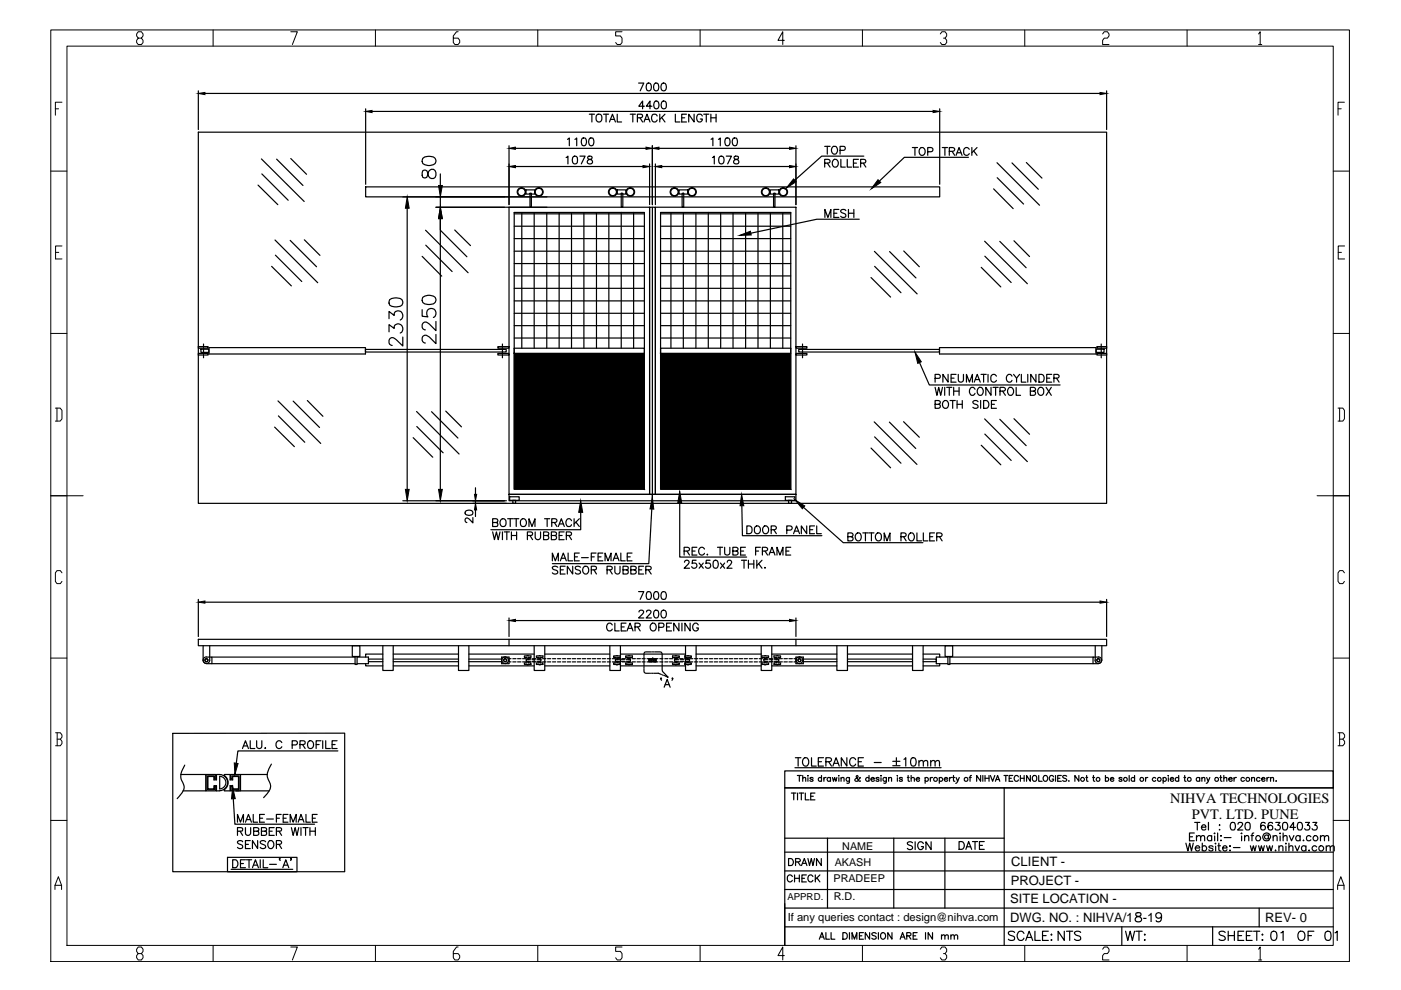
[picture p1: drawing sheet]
<svg xmlns="http://www.w3.org/2000/svg" width="297mm" height="210mm" viewBox="0 0 297 210" stroke-linecap="round" stroke-linejoin="round" font-family="sans-serif">
<defs><g id="words">
<g font-size="3">
<text x="248.1" y="170.3">NIHVA TECHNOLOGIES</text>
<text x="252.7" y="173.7">PVT. LTD. PUNE</text>
</g>
<g font-size="2.8">
<text x="214.4" y="183.6">CLIENT -</text>
<text x="214.2" y="191.5">SITE LOCATION -</text>
<text x="214.3" y="187.6">PROJECT -</text>
<text x="214.2" y="195.5">DWG. NO. : NIHVA/1</text>
<text x="242.3" y="195.5">-1</text>
<text x="268.2" y="195.5">REV- 0</text>
</g>
<text font-size="2.4" x="167" y="195.2">If any queries contact : design@nihva.com</text>
<g font-size="2.3">
<text x="177" y="183.5">AKASH</text>
<text x="178.6" y="180.1">NAME</text>
<text x="176.7" y="187.1">PRADEEP</text>
<text x="176.8" y="190.9">R.D.</text>
</g>
<text font-size="2" x="166.9" y="190.9">APPRD.</text>
</g></defs>
<!-- layer: 0 -->
<g fill="none" stroke="#000" stroke-width=".25">
<path d="M42.1 19.3v8.2M43.4 19.8h189.8M135.4 17.6h1.1l-.8 1.7M137.2 17.7a.53 .53 0 0 1 .8 .2 .76 .76 0 0 1 .1 1 .76 .76 0 0 1-.9 .3l-.2-.6zM138.8 17.7a.5 .5 0 0 1 .8 .2l.1 .4a.7 .7 0 0 1-.7 1 1.02 1.02 0 0 1-.2-1.6zM140.4 17.7a.54 .54 0 0 1 .8 .2 .76 .76 0 0 1 .1 1 .76 .76 0 0 1-.9 .3 1.17 1.17 0 0 1 0-1.5zM234.6 19.3v8.2M42.1 28h192.5v78.7h-192.5zM54.7 39.2l4.2 4.2M55.4 33.7l9.1 9M55.5 36.9l5.6 5.6M58.6 33.7l5.6 5.6"/>
<path d="M61.7 33.6l3.3 3.4M77.5 39.6h121.7v2.1h-121.7zM77.5 23.1v16M78.9 23.6h118.9M89.6 36.2a1.1 1.1 0 0 0 .3 1.5l.6-.1 .1-.3a1.24 1.24 0 0 1 1.3-1.4 1.02 1.02 0 0 1 .6 1.1 1.02 1.02 0 0 1-1 .8 1.41 1.41 0 0 1-.9-1.4 .61 .61 0 0 0-1-.2zM89.6 33.6a2.2 2.2 0 0 1 2.7 0 .88 .88 0 0 1-.4 1.3 2.3 2.3 0 0 1-2.3-.2l-.1-.5zM93.4 36.9v2.4M107.9 30.9v12.5M109.3 35.3h27M109.3 31.5h27.7M120 33.4l.4-.3v1.7M120.3 29.5l.4-.2v1.6"/>
<path d="M121.6 33.2a.56 .56 0 0 1 .8 .2v1.1a.54 .54 0 0 1-.5 .3 .54 .54 0 0 1-.5-.3 1.31 1.31 0 0 1 .2-1.3zM121.9 29.5l.4-.2v1.6M123 33.1h1.1l-.9 1.7M123.5 29.3a.61 .61 0 0 1 .8 .2 .79 .79 0 0 1 0 1 .79 .79 0 0 1-.8 .3l-.3-.6zM124.7 33.2l-.1 .3 .2 .2a.68 .68 0 0 1 .8 .8l-.4 .3-.6-.2a.48 .48 0 0 1 0-.5 .48 .48 0 0 1 .4-.3l.4-.1 .1-.3-.3-.3zM124.9 24.2h1.1M125.1 29.3a.58 .58 0 0 1 .7 .2l.1 .4a.75 .75 0 0 1-.6 1 1.08 1.08 0 0 1-.2-1.6zM125.5 24.2v1.7M126.5 24.4l.3-.2a.58 .58 0 0 1 .8 .6v.4a.62 .62 0 0 1-.6 .7 .62 .62 0 0 1-.6-.7zM127.9 24.2h1.1M128.5 24.2v1.7M129.2 25.9l.7-1.7 .6 1.7"/>
<path d="M129.4 25.3h.8M130.9 24.2v1.7h.9M133.6 24.2h1.1M134.2 24.2v1.7M135.1 25l1-.1 .1-.2v-.4l-1.1-.1v1.7M135.7 25l.5 .9M136.5 25.9l.7-1.7 .6 1.7M136.6 22.5h-1.2l.8-1.1v1.7M136.8 25.3h.8M137.7 34.8v8.6M138.2 22.5h-1.2l.8-1.1v1.7M138.3 30.9v12.5"/>
<path d="M138.9 21.5l.2-.1a.85 .85 0 0 1 .6 .8 .85 .85 0 0 1-.6 .9 1.02 1.02 0 0 1-.2-1.6zM139 34.8v8.6M139.3 24.6a.61 .61 0 0 0-.6-.4 .61 .61 0 0 0-.6 .6v.4a.61 .61 0 0 0 .5 .7 .61 .61 0 0 0 .7-.5M139.7 31.5h27.7M139.9 24.2v1.7M140.3 24.9l.7 1M140.3 35.3h27.1M140.4 21.5a.54 .54 0 0 1 .8 .3v1a.54 .54 0 0 1-.4 .3 .54 .54 0 0 1-.5-.3 1.31 1.31 0 0 1 .1-1.3zM141 24.2l-1.1 1.1M143.2 24.2v1.7h1M144.5 25h.7M145.6 24.2h-1.1v1.7h1.1"/>
<path d="M147.2 24.2v1.7l-1.2-1.7v1.7M148.9 24.6a.61 .61 0 0 0-.7-.4 .61 .61 0 0 0-.5 .6v.4a.6 .6 0 0 0 .6 .7 .6 .6 0 0 0 .6-.7h-.4M149.2 24.2h1.1M149.7 24.2v1.7M150.7 25h1.1M150.7 24.2v1.7M150.8 29.5l.3-.2v1.6M151.1 33.4l.3-.3v1.7M151.8 24.2v1.7M152.3 29.5l.4-.2v1.6M152.6 33.2a.56 .56 0 0 1 .8 .2 .83 .83 0 0 1-.5 1.4l-.3-.1a1.19 1.19 0 0 1 0-1.5zM153.9 29.3a.61 .61 0 0 1 .8 .2 .79 .79 0 0 1 .1 1 .79 .79 0 0 1-.9 .3l-.2-.6z"/>
<path d="M154 33.1h1.1l-.8 1.7M155.5 29.3a.58 .58 0 0 1 .8 .2l.1 .4a.75 .75 0 0 1-.7 1 1.08 1.08 0 0 1-.2-1.6zM155.7 33.2a.33 .33 0 0 0 .2 .5l.3 .1a.47 .47 0 0 1 .5 .5 .47 .47 0 0 1-.4 .5l-.7-.2a.48 .48 0 0 1 0-.5 .48 .48 0 0 1 .4-.3l.5-.1 .1-.3a.57 .57 0 0 0-.9-.2zM168.8 30.9v12.5M174.9 34.6l.9-.1 .2-.3-.1-.2-.3-.2h-.7v1.6M174.9 31h1.1M175.4 31v1.7M175.4 34.6l.6 .8M176.6 31.1a.8 .8 0 0 1 1 .3 .8 .8 0 0 1-.2 1 .68 .68 0 0 1-.9 .1 .68 .68 0 0 1-.2-.8zM176.8 33.9a.82 .82 0 0 1 1 .5 .82 .82 0 0 1-.5 1 .86 .86 0 0 1-.9-.6 .86 .86 0 0 1 .4-.9zM178.1 31.9l1-.1 .1-.2-.1-.5-1-.1v1.7M178.3 33.8v1.6h.9"/>
<path d="M179.6 33.8v1.6h1M180.9 34.6h.7M182 33.8h-1.1v1.6h1.1M182.5 34.6l.9-.1 .2-.3-.2-.3-.9-.1v1.6M183 34.6l.6 .8M183.1 33.1h-8.9l-5.7 5.1M193.4 31.3h1.1M194 31.3v1.6M195.2 31.4a.82 .82 0 0 1 1 .5 .82 .82 0 0 1-.5 1 .86 .86 0 0 1-.8-.6 .86 .86 0 0 1 .3-.9zM196.7 32.2h.7a.45 .45 0 0 0 .4-.5 .45 .45 0 0 0-.4-.4h-.7v1.6M199.2 23.1v16M199.8 31.3h1.1"/>
<path d="M200.3 31.3v1.6M201.3 32.1l.9-.1 .2-.4-.4-.3h-.7v1.6M201.9 32.1l.5 .8M202.7 32.9l.6-1.6 .7 1.6M203 32.4h.7M205.3 33.4h-13.6l-5.2 5M205.5 31.7a.61 .61 0 0 0-.7-.4 .61 .61 0 0 0-.5 .6 .67 .67 0 0 0 .3 .9 .67 .67 0 0 0 .9-.2M206.1 31.3v1.6M206.4 32l.8 .9M207.2 31.3l-1.1 1.1M211.4 34.5l9 9M211.4 37.7l5.6 5.6"/>
<path d="M214.6 34.5l5.5 5.6M217.6 34.5l3.3 3.3M57.6 56.5l4.2 4.1M58.3 50.9l9.1 9M58.4 54.1l5.6 5.6M61.5 51l5.6 5.6M64.5 50.8l3.3 3.3M85.4 41.7h30.6M86.3 44.2v59.6M89.5 54.4l4.2 4.1M90.2 48.8l9 9M90.3 52l5.6 5.6"/>
<path d="M92.4 43.9h23.6M93.4 41.7v2.2M93.4 46.4v57.4M93.4 48.9l5.6 5.5M96.4 48.8l3.4 3.3M107.9 43.9h29.8v60.9h-29.8zM109 45h27.6v58.7h-27.6zM109 45.3h27.6M109 48h27.6M109 50.6h27.6M109 53.3h27.6M109 55.9h27.6"/>
<path d="M109 58.5h27.6M110.6 45v28.8M111.5 40.3h1.9v.8h-1.9zM112.4 41h.3v2.9h-.3zM113.3 45v28.8M115.9 45v28.8M118.5 45v28.8M121.2 45v28.8M123.8 45v28.8M126.5 45v28.8M129.1 45v28.8M130.9 40.3h1.8v.8h-1.8z"/>
<path d="M131.7 41h.4v2.9h-.4zM131.7 45v28.8M134.3 45v28.8M137.7 43.9h1.3v60.9h-1.3zM138.3 43.9v60.9M139 43.9h29.8v60.9h-29.8zM140.1 45h27.6v58.7h-27.6zM140.1 45.3h27.6M140.1 48h27.6M140.1 50.6h27.6M140.1 53.3h27.6M140.1 55.9h27.6"/>
<path d="M140.1 58.5h27.6M142.3 45v28.8M143.9 40.3h1.9v.8h-1.9zM144.6 41h.4v2.9h-.4zM144.9 45v28.8M147.5 45v28.8M150.2 45v28.8M152.8 45v28.8M155.4 45v28.8M158.1 45v28.8M160.7 45v28.8M163.3 40.3h1.9v.8h-1.9z"/>
<path d="M163.3 45v28.8M164 41h.3v2.9h-.3zM166 45v28.8M174.9 46.1v-1.7l.6 1.7 .7-1.7v1.7M176.8 45.2h.6M177.9 44.4h-1.1v1.7h1.1M179.3 44.7a.6 .6 0 0 0-.6-.3 .6 .6 0 0 0-.5 .4l1 .6 .1 .4a.69 .69 0 0 1-1.1 0M179.9 45.2h1.1M179.9 44.4v1.7M181 44.4v1.7M182.2 46.5h-9l-14 2.9M184.7 58.8l4.1 4.2"/>
<path d="M185.4 53.3l9.1 9M185.4 56.5l5.6 5.6M188.6 53.3l5.6 5.6M191.6 53.2l3.3 3.4M208 56.7l4.2 4.1M208.8 51.1l9 9.1M208.8 54.3l5.6 5.6M210.7 40l4.1 4.2M212 51.2l5.6 5.6M215 51.1l3.3 3.3M42.1 73.5h2v.3h-2zM42.1 74.9h2v.4h-2z"/>
<path d="M42.6 74h1.7v.7h-1.7zM43.2 72.9v.7M43.2 73.7v.2M43.2 74v.8M43.2 74.9v.2M43.2 75.2v.7M44.3 73.7h33.2v1.4h-33.2zM77.5 74.1h29.8v.5h-29.8zM82.5 70.4v-1.6l1.1 .8a.95 .95 0 0 1 1.1-1 .95 .95 0 0 1 .7 1.3l-.2 .5-.3 .2M82.5 67.6v-1.6l1.1 .9a.94 .94 0 0 1 1-1 .94 .94 0 0 1 .8 1.2l-.2 .5-.3 .3M82.6 63.5a2.4 2.4 0 0 1 2.6 0 .91 .91 0 0 1-.3 1.4 2.63 2.63 0 0 1-2.3-.2l-.1-.4zM85.4 71.5v1.9l-1.8-1.7a.7 .7 0 0 0-1.1 .4l.1 .9 .6 .2"/>
<path d="M89.5 65.7v1.4l1.2 .1a1.02 1.02 0 0 1 0-1.5 1.02 1.02 0 0 1 1.5 .1 1.02 1.02 0 0 1-.3 1.5M89.6 63a2.2 2.2 0 0 1 2.7 0 .93 .93 0 0 1-.4 1.4 2.46 2.46 0 0 1-2.3-.3l-.1-.4zM92.4 70.9v2l-1.4-1.4a.93 .93 0 0 0-1.4-.2l-.1 .9 .3 .4 .4 .1M92.4 68.2v1.9l-1.8-1.7a.7 .7 0 0 0-1.1 .4l.1 .9 .6 .2M105.6 73.5h2.3v.3h-2.3zM105.6 74.9h2.3v.4h-2.3zM106.5 72.9v.7M106.5 73.7v.2M106.5 74v.8M106.5 74.9v.2M106.5 75.2v.7M109 73.8h27.6v1.1h-27.6z"/>
<path d="M109 61.1h27.6M109 63.8h27.6M109 66.4h27.6M109 69h27.6M109 71.7h27.6M140.1 73.8h27.6v1.1h-27.6zM140.1 61.1h27.6M140.1 63.8h27.6M140.1 66.4h27.6M140.1 69h27.6M140.1 71.7h27.6M168.8 73.5h2.3v.3h-2.3z"/>
<path d="M168.8 74.9h2.3v.4h-2.3zM169.3 74.1h29.9v.5h-29.9zM170.2 72.9v.7M170.2 73.7v.2M170.2 74v.8M170.2 74.9v.2M170.2 75.2v.7M195 76.9l2 4.7h27.8M199.2 73.7h33.2v1.4h-33.2zM201 79.4v1.6l-1.1-1.6v1.6M202.7 79.4h-1.1v1.6h1.1M203.2 79.4v1.2a.56 .56 0 0 0 .5 .4 .56 .56 0 0 0 .6-.4v-1.2"/>
<path d="M208 79.4h1.1M208.5 79.4v1.6M209.5 79.4v1.6M211.3 79.8a.61 .61 0 0 0-.7-.4 .61 .61 0 0 0-.5 .6 .67 .67 0 0 0 .2 .9 .67 .67 0 0 0 1-.3M214.6 79.8a.58 .58 0 0 0-.8-.4 .87 .87 0 0 0-.4 .9 .87 .87 0 0 0 .8 .7l.4-.4M214.9 79.4l.6 .8v.8M216.2 79.4l-.7 .8M216.5 79.4v1.6h1M217.9 79.4v1.6M219.6 79.4v1.6l-1.1-1.6v1.6M220.3 79.4h.5a.88 .88 0 0 1 .6 .8 .88 .88 0 0 1-.6 .8h-.5zM223 79.4h-1.1v1.6h1.1"/>
<path d="M232.4 74h1.7v.7h-1.7zM232.6 73.5h2v.3h-2zM232.6 74.9h2v.4h-2zM233.5 72.9v.7M233.5 73.7v.2M233.5 74v.8M233.5 74.9v.2M233.5 75.2v.7M58.2 90.6l4.2 4.1M58.9 85l9.1 9M59 88.2l5.6 5.6M62.2 85l5.5 5.6"/>
<path d="M65.2 84.9l3.3 3.4M87.6 92.8l4.2 4.1M88.3 87.2l9 9.1M88.4 90.4l5.6 5.6M91.5 87.3l5.6 5.6M94.5 87.2l3.3 3.3M184.7 95l4.1 4.2M185.3 89.5l9.1 9M185.4 92.6l5.6 5.6M188.6 89.5l5.6 5.6M191.6 89.4l3.3 3.3M198.3 80.2h.9l.2-.5-.4-.3h-.7v1.6"/>
<path d="M198.3 82.1l.3 1.7 .4-1.7 .4 1.7 .4-1.7M198.3 85.7l.9-.1 .2-.4-.4-.3h-.7v1.7h.7l.3-.2 .1-.4-.4-.3M200 85.2a.67 .67 0 0 1 .9-.1 .67 .67 0 0 1 .2 .8 .68 .68 0 0 1-.9 .7 .68 .68 0 0 1-.4-1zM200.3 82.1v1.7M200.7 82.1h1.1M201.3 82.1v1.7M201.4 84.9h1.1M201.6 80.2h.7M202 84.9v1.7M202.2 82.1v1.7M202.2 82.9h1.1M202.9 84.9v1.7"/>
<path d="M202.9 85.7h1.1M203.3 82.1v1.7M204 84.9v1.7M204.9 81v-1.6l.6 1.6 .7-1.6v1.6M206.6 81l.6-1.6 .6 1.6M206.7 82.6a.59 .59 0 0 0-.9-.4 .91 .91 0 0 0-.3 1 .91 .91 0 0 0 .8 .6l.4-.4M206.8 80.5h.8M207.4 82.4l.1-.2a.8 .8 0 0 1 1 .4 .8 .8 0 0 1-.2 1l-.1 .1a.8 .8 0 0 1-1-.3 .8 .8 0 0 1 .2-1zM207.4 85.2a.61 .61 0 0 0-.6-.3 .61 .61 0 0 0-.5 .4l.3 .3 .6 .3 .2 .5a.77 .77 0 0 1-1.1 0M207.9 84.9v1.7M208 94.4l4.2 4.2M208.5 84.9h.6a.88 .88 0 0 1 .6 .8 .88 .88 0 0 1-.6 .9h-.6z"/>
<path d="M208.8 88.8l9 9.1M208.8 92l5.6 5.6M210.1 82.1v1.7l-1.1-1.7v1.7M210.2 85.7h.6M210.5 82.1h1.1M211.1 82.1v1.7M211.3 84.9h-1.1v1.7h1.1M212 88.9l5.6 5.6M212 82.9l1-.1 .2-.2-.1-.3-.4-.2h-.7v1.7M212.6 82.9l.6 .9M213.9 82.2a.8 .8 0 0 1 1 .4 .8 .8 0 0 1-.2 1l-.1 .1a.8 .8 0 0 1-1-.3 .8 .8 0 0 1 .2-1zM215 88.8l3.3 3.3"/>
<path d="M215.4 82.1v1.7h1M218.5 82.9l.9-.1 .2-.2-.1-.3-.3-.2h-.7v1.7h.7l.3-.1 .1-.4-.4-.4M220.2 82.4a.6 .6 0 0 1 .7-.3 .6 .6 0 0 1 .4 .7v.4a.64 .64 0 0 1-.6 .6 .64 .64 0 0 1-.7-.6zM221.8 82.1l1.1 1.7M221.9 80.2h.7M222.9 82.1l-1.1 1.7M223.4 80.2l1-.1 .2-.4-.4-.3h-.8v1.6M224 80.2l.6 .8M85.4 106.2h22M98.7 108.4a1.02 1.02 0 0 1 1.6 .2v.2a.95 .95 0 0 1-1.7 0zM100.3 109.7v1.2l-1.2-1.1-.5 .4 .1 .4 .3 .2M100.3 106.7h7.1"/>
<path d="M100.8 103.4v1.4M100.8 106.2v.5M100.8 108.1v1.4M104.5 110.8l.9-.1 .2-.3-.2-.3-.9-.1v1.6h.9l.2-.5-.4-.3M104.5 112.8l.3 1.6 .5-1.6 .3 1.6 .4-1.6M106.2 110.2a.67 .67 0 0 1 .9-.1 .67 .67 0 0 1 .2 .9 .68 .68 0 0 1-.9 .6 .68 .68 0 0 1-.4-1zM106.5 112.8v1.6M106.9 112.8h1.1M107.5 112.8v1.6M107.6 110h1.1M107.9 104.8h30.4v1.4h-30.4zM108 105.3h2.1v.8h-2.1z"/>
<path d="M108.2 110v1.6M108.4 112.8v1.6M108.4 113.5h1.1M108.7 106.1h.6v.6h-.6zM108.9 110h1.1M109.4 110v1.6M109.5 112.8v1.6M110.5 110.2a.77 .77 0 0 1 1 .1 .77 .77 0 0 1-.1 1.1 .68 .68 0 0 1-.9 .1 .68 .68 0 0 1-.2-.9zM111.8 113.5h1l.1-.3-.1-.3-1-.1v1.6M112.2 111.6v-1.6l.6 1.6 .6-1.6v1.6M112.4 113.5l.5 .9M113.5 112.8l.1 1.4a.59 .59 0 0 0 .6 .2 .59 .59 0 0 0 .4-.4v-1.2"/>
<path d="M115.2 113.5h1l.1-.3v-.3l-1.1-.1v1.6h.7l.4-.1v-.4l-.4-.4M115.5 110h1.1M116 110v1.6M116.9 113.5h.9l.2-.3-.1-.3-1-.1v1.6h.7l.3-.1 .1-.4-.4-.4M117 110.8l.9-.1 .2-.3-.1-.2-.3-.2h-.7v1.6M117.1 118.9v-1.6l.6 1.6 .7-1.6v1.6M117.5 110.8l.6 .8M118.4 111.6l.6-1.6 .6 1.6M118.5 113.5h.7M118.6 111.1h.8M118.8 118.9l.6-1.6 .7 1.6M119 118.4h.8"/>
<path d="M119.6 112.8h-1.1v1.6h1.1M120.1 113.5h.9l.2-.3-.1-.3-1-.1v1.6M120.5 117.3v1.6h.9M120.6 113.5l.6 .9M121.2 110.4a.59 .59 0 0 0-.9-.3 .97 .97 0 0 0 .2 1.5h.4l.3-.3M121.7 110v1.6M121.8 118.1h.6M122.1 110.7l.7 .9M122.8 117.3h-1v1.6h1M122.8 110l-1.1 1.1M123.1 108.6v3.7h-19M123.3 118.2h1.4"/>
<path d="M125.4 118.1h.6M126.4 117.3h-1v1.6M126.8 118.1h.6M127.8 117.3h-1v1.6h1M128.3 118.9v-1.6l.6 1.6 .7-1.6v1.6M130 118.9l.6-1.6 .6 1.6M130.2 118.4h.8M131.6 117.3v1.6h1M133 118.1h.6M134 117.3h-1v1.6h1M138.2 107.9l-.6 11.6h-20.5M138.3 104.8h30.5v1.4h-30.5z"/>
<path d="M144.1 106.6v11.5h14.2M145 116.8h1l.2-.5-.4-.3h-.8v1.7M145.1 119.2l.4-.4 .4 .1 .2 .2-.2 .6-.9 .8h1.2M145.6 116.8l.6 .9M146.7 116.8h.7M147.6 118.8h-.8l-.1 .7a.59 .59 0 0 1 .9 0 .59 .59 0 0 1-.1 .9 .59 .59 0 0 1-.8-.3M147.8 116h-1.1v1.7h1.1M148.2 119.4l.9 1.1M149.1 119.4l-.9 1.1M149.4 116.4a.69 .69 0 0 0-1-.3 .69 .69 0 0 0-.3 1 .64 .64 0 0 0 .5 .6 .64 .64 0 0 0 .8-.4M150 117.5v.2zM150.6 118.8h-.9v.7a.59 .59 0 0 1 .8 0 .59 .59 0 0 1-.1 .9 .59 .59 0 0 1-.8-.3"/>
<path d="M151.4 118.9a.53 .53 0 0 1 .8 .2 .79 .79 0 0 1 .1 1 .79 .79 0 0 1-.9 .3l-.2-.6zM152.1 116h1.1M152.7 116v1.7M152.8 119.4l.8 1.1M153.6 116v1.2a.56 .56 0 0 0 .6 .5 .56 .56 0 0 0 .5-.5v-1.2M153.6 119.4l-.8 1.1M154.2 119.2l.3-.4h.3l.3 .3-.2 .6-.8 .8h1.1M155.4 116.8h.9l.2-.5-.4-.3h-.7v1.7h.7l.3-.2 .1-.4-.4-.3M157 116.8h.7M157.2 118.8h1.1M157.3 107.2l.1 6.4h16.9M157.7 118.8v1.7"/>
<path d="M158 116h-1v1.7h1M158.3 111.5h.6a.88 .88 0 0 1 .6 .8 .88 .88 0 0 1-.6 .9h-.6zM158.7 118.8v1.7M158.7 119.6h1.1M159.8 118.8v1.7M160.1 111.8a.78 .78 0 0 1 1.1 .2 .78 .78 0 0 1-.3 1.1l-.2 .1a.83 .83 0 0 1-.8-.5 .83 .83 0 0 1 .2-.9zM160.2 116.8h.6M160.5 118.8v1.7M160.8 119.5l.8 1M161.2 116h-1v1.7M161.6 118.8l-1.1 1.1M161.6 116.8h1l.1-.5-.4-.3h-.7v1.7"/>
<path d="M162 111.6a.82 .82 0 0 1 1 .5 .82 .82 0 0 1-.5 1.1 .86 .86 0 0 1-.8-.6 .86 .86 0 0 1 .3-1zM162.2 116.8l.5 .9M163 117.7l.7-1.7 .6 1.7M163.3 117.1h.8M163.5 112.3l.9-.1 .2-.2-.1-.3-.3-.2h-.7v1.7M164.1 112.3l.5 .9M164.7 117.7v-1.7l.7 1.7 .6-1.7v1.7M166.5 105.3h2v.8h-2zM166.6 116.8h.7M166.8 112.4l1-.1 .2-.2-.1-.4-.4-.2h-.7v1.7M167.2 106.1h.6v.6h-.6zM167.7 116h-1.1v1.7h1.1"/>
<path d="M168.2 113.2l.7-1.7 .6 1.7M168.5 112.6h.8M170.4 107.6l8.4 7.5h16.9M171 111.5v1.7l-1.1-1.7v1.7M171.7 112.3h.6M172.7 111.5h-1v1.7h1M173.2 111.5v1.7h.9M179.8 113.8l.9-.1 .2-.2-.1-.3-.3-.2h-.7v1.7h.7a.45 .45 0 0 0 .4-.5 .45 .45 0 0 0-.4-.4M181.5 113.2a.6 .6 0 0 1 .7-.2 .6 .6 0 0 1 .4 .6v.4a.64 .64 0 0 1-.6 .7 .64 .64 0 0 1-.7-.7zM182.9 113h1.1M183.5 113v1.7M184.2 113h1.1"/>
<path d="M184.8 113v1.7M185.8 113.2a.6 .6 0 0 1 .7-.2 .6 .6 0 0 1 .4 .6v.4a.64 .64 0 0 1-.7 .7 .64 .64 0 0 1-.6-.7zM187.5 114.7v-1.7l.6 1.7 .6-1.7v1.7M191 113.8l1-.1 .1-.2-.1-.3-.3-.2h-.7v1.7M191.6 113.8l.5 .9M192.8 113.2l.1-.1a.8 .8 0 0 1 1 .3 .8 .8 0 0 1-.2 1l-.1 .2a.8 .8 0 0 1-1-.4 .8 .8 0 0 1 .2-1zM194.4 113v1.7h1M195.8 113v1.7h.9M197.1 113.8h.7M198.1 113h-1v1.7h1M198.6 113.8l1-.1 .1-.2v-.3l-.4-.2h-.7v1.7M199.2 113.8l.5 .9"/>
<path d="M42.1 135.6h192.5v1.3h-192.5zM42.1 127.1v7.9M43.1 136.9v3.1a.7 .7 0 0 0 .7 .7 .7 .7 0 0 0 .7-.7v-3.1M43.4 127.7h189.8M44.9 139.3h30.4M75.3 139.2v1.7h.4v-1.7h-1v-2.3h1.6v2.3h-.6M75.7 139.3h2.4v1.4h-2.4M81.2 138.7h-3.7v.6M81.2 136.9v5.3h2.2v-5.3M81.2 139.7h-3.1v.6h3.1M83.4 138.7h13.8M83.4 139.7h13.8"/>
<path d="M97.2 136.9v5.3h2.2v-5.3M99.4 139.7h7v.6h-7M99.4 138.7h13.9M106.4 139.3h1.5v1.4h-1.5zM107.9 131v4M107.9 135.6v1.3M108.3 139.7h-.4v.6h.4M108.7 139.7h.7M109.3 131.6h58.1M109.7 139.7h.8M110.8 139.7h.7M111.7 139.1h-.5v.3h.5"/>
<path d="M111.7 139.1h.9v.3h-.5l-.1 .4M111.7 139.4v.4M111.9 139.7h.7M112.5 139.8h-.9v.4h.9M112.8 139.8h.7M112.9 139.7h.7M113.3 136.9v5.3h2.2v-5.3M113.8 139.8h.9v.4h-.9M114 139.7h.7M114.3 139.1h-.6v.3h.6M114.3 139.1h.3M114.3 139.4v.4"/>
<path d="M114.6 139.4v.4M114.6 139.1h.5v.3h-.5M115 139.7h.8M115.5 138.7h13.8M116.1 139.7h.7M117.2 139.7h.6M118.2 139.7h.7M118.3 120.3l-.5-.2a.52 .52 0 0 0-.7 .3l.2 .3 .8 .3 .2 .5a.74 .74 0 0 1-1.2 0M118.8 120.8h.6M119.3 139.7h.6M119.8 120.1h-1v1.6h1M120.3 139.7h.7"/>
<path d="M121.3 139.7h.8M121.4 120.1v1.6l-1.1-1.6v1.6M122.4 139.7h.7M123.1 120.3l-.2-.2a.61 .61 0 0 0-.9 .3l.1 .3 .8 .3 .2 .5a.7 .7 0 0 1-1.1 0M123.5 139.7h.7M123.7 120.3a.75 .75 0 0 1 1.1 .1 .75 .75 0 0 1-.2 1.1 .68 .68 0 0 1-.8 .1 .68 .68 0 0 1-.3-.9zM124.5 139.7h.7M125.4 120.8h.9l.2-.3-.1-.3-1-.1v1.6M125.6 139.7h.7M125.9 120.8l.6 .9M126.6 139.7h.7M127.7 139.7h.7"/>
<path d="M128.7 120.8h.9l.2-.3-.1-.3-1-.1v1.6M128.7 139.7h.7M129.3 120.8l.5 .9M129.3 136.9v5.3h2.2v-5.3M129.8 132.5a.61 .61 0 0 0-.7-.4 .61 .61 0 0 0-.5 .7 .67 .67 0 0 0 .3 .9 .67 .67 0 0 0 .9-.3M129.8 139.7h.7M130.4 120.1v1.4a.55 .55 0 0 0 .6 .2 .55 .55 0 0 0 .5-.5v-1.1M130.4 132.1v1.7h.9M130.6 139.1h-.5v.3h.5M130.7 139.1h.8v.3h-.5v.4M130.7 139.4v.4M130.8 139.7h.7"/>
<path d="M131.4 139.8h-.9v.4h.9M131.5 138.7h13.8M131.7 139.8h.7M131.7 132.9h.6M131.9 139.7h.7M132.1 120.8h1l.1-.6-1.1-.1v1.6h.7l.4-.2v-.5l-.4-.2M132.7 132.1h-1v1.7h1M132.8 139.8h.9v.4h-.9M132.9 133.8l.7-1.7 .6 1.7M132.9 139.7h.8M133.2 139.1h-.6v.3h.6M133.2 133.2h.8"/>
<path d="M133.2 139.1h.3M133.2 139.4v.4M133.5 139.4v.4M133.5 139.1h.6v.3h-.6M133.7 120.8h1l.2-.4-.4-.3h-.8v1.6h.8l.3-.2 .1-.3-.4-.4M134 139.7h.7M134.6 132.9l1-.1 .1-.4-.4-.3h-.7v1.7M135.1 139.7h.7M135.2 132.9l.5 .9M135.4 125.4h1.1l-.8 1.7M135.4 120.8h.7M135.5 129.8a.51 .51 0 0 1 .4-.5 .51 .51 0 0 1 .6 .4l-.1 .3-1 1h1.1"/>
<path d="M136.1 139.7h.7M136.5 120.1h-1.1v1.6h1.1M136.5 139.3v.2M136.5 139.7v.2M136.9 120.8h1l.2-.4-.5-.3h-.7v1.6M137.1 129.8v-.3l.3-.1 .5 .1a.5 .5 0 0 1-.1 .7l-.8 .8h1.1M137.2 139.7h.4v.6h-.4M137.2 125.5a.53 .53 0 0 1 .8 .3 .79 .79 0 0 1 .1 .9 .79 .79 0 0 1-.9 .3l-.2-.6zM137.5 120.8l.6 .9M137.6 139.7h.4v.2v-.2h-.3v.6l.3-.1v.1h-.4zM138 138.2l-1.3 .1-.2 .8M138 132.4a.67 .67 0 0 1 .9-.1 .67 .67 0 0 1 .2 .8 .68 .68 0 0 1-.9 .7 .68 .68 0 0 1-.3-1z"/>
<path d="M138.2 139.7l.2 .1v.4l-.2 .1zM138.2 138.2h.2M138.4 139.7h.2v.2l.4-.2v.6l-.4-.2v.2h-.2a.38 .38 0 0 0 0-.6zM138.4 139.7h.1M138.5 139.8l-.3-.1h-.1v.2l-.4-.2v.6l.4-.2v.2h.1l.3-.1M138.5 138.2h.2M138.7 139.7h.4v.6h-.4v-.1v.1h.3v-.6h-.3v.2zM138.8 129.5a.51 .51 0 0 1 .8 .2l.1 .3a.75 .75 0 0 1-.7 1 1.04 1.04 0 0 1-.2-1.5zM138.8 125.5a.5 .5 0 0 1 .8 .3l.1 .4a.7 .7 0 0 1-.7 .9 1.02 1.02 0 0 1-.2-1.6zM138.9 138.2l1.3 .1 .2 .3v1.3M139.5 139.7h-.4v.6h.4M139.7 133h.7a.45 .45 0 0 0 .4-.4 .45 .45 0 0 0-.4-.5h-.7v1.7"/>
<path d="M139.9 139.7h.7M140.4 129.5a.56 .56 0 0 1 .8 .2 .79 .79 0 0 1 .1 .9 .79 .79 0 0 1-.9 .3 1.19 1.19 0 0 1 0-1.4zM140.4 125.5a.54 .54 0 0 1 .8 .3 .79 .79 0 0 1 .1 .9 .79 .79 0 0 1-.9 .3 1.24 1.24 0 0 1 0-1.5zM140.9 139.7h.7M141.3 132.9h.7M142 139.7h.7M142.4 132.1h-1.1v1.7h1.1M143 139.7h.7M143.4 139.1h-.8v.3h.5l.1 .4M143.4 139.4v.4M143.5 139.1h.5v.3h-.5M143.9 139.8h-.9v.4h.9"/>
<path d="M143.9 132.1v1.7l-1.1-1.7v1.7M144.1 139.7h.7M144.2 139.8h.8M144.6 132.1v1.7M145.1 139.7h.8M145.3 139.8h.9v.4h-.9M145.3 136.9v5.3h2.3v-5.3M145.7 139.1h-.5v.3h.5M145.7 139.1h.9v.3h-.6v.4M145.7 139.4v.4M146.2 139.7h.7M146.3 132.1v1.7l-1.1-1.7v1.7"/>
<path d="M147.2 139.7h.8M147.6 138.7h13.8M148.1 132.5a.61 .61 0 0 0-.7-.4 .61 .61 0 0 0-.5 .7 .67 .67 0 0 0 .2 .9 .67 .67 0 0 0 1-.3v-.3h-.4M148.3 139.7h.7M149.4 139.7h.6M150.4 139.7h.7M151.4 139.7h.8M152.5 139.7h.7M153.6 139.7h.7M154.6 139.7h.7M155.7 139.7h.7M156.7 139.7h.8"/>
<path d="M157.8 139.7h.7M158.8 139.7h.7M159.9 139.7h.7M161 139.7h.6M161.4 136.9v5.3h2.2v-5.3M162 139.7h.7M162.1 120.4h.2zM162.4 139.1h-.9v.3h.6v.4M162.4 139.4v.4M162.4 139.1h.6v.3h-.6M162.8 139.8h-.9v.4h.9M163 139.7h.8"/>
<path d="M163.2 139.8h.7M163.6 138.7h13.8M164.1 139.7h.7M164.2 139.8h.9v.4h-.9M164.6 139.1h-.5v.3h.5M164.6 139.1h.3M164.6 139.4v.4M164.9 139.4v.4M165 139.1h.5v.3h-.5M165.2 139.7h.7M166.2 139.7h.7M167.3 139.7h.7"/>
<path d="M168.3 139.7h.5v.6h-.5M168.8 131v4M168.8 135.6v1.3M168.8 139.3h1.5v1.4h-1.5zM177.4 136.9v5.3h2.3v-5.3M177.4 139.7h-7.1v.6h7.1M179.7 138.7h13.8M179.7 139.7h13.8M193.5 136.9v5.3h2.2v-5.3M195.7 138.7h3.5v.6M195.7 139.7h2.8v.6h-2.8M201 139.2h-.6v-2.3h1.6v2.3h-1v1.7h.4v-1.7"/>
<path d="M201 139.3h-2.5v1.4h2.5M201.4 139.3h30.3M232.2 136.9v3.1M232.9 139.3a.7 .7 0 0 1 .7 .7 .7 .7 0 0 1-.7 .7M232.9 139.3h-1.2v1.4h1.2M233.6 136.9v3.1a.7 .7 0 0 1-.7 .7 .7 .7 0 0 1-.7-.7M234.6 127.1v7.9M36.6 155.5l36.5-.1v29.4h-36.5zM43.8 140.7a.7 .7 0 0 1-.7-.7 .7 .7 0 0 1 .7-.7h1.1v1.4h-1.1M44.9 140.7h30.4M51.4 158.7l.6-1.6 .7 1.6M51.7 158.2h.7"/>
<path d="M53.1 157.1v1.6h.9M54.4 157.1v1.1l.1 .3 .4 .2a.52 .52 0 0 0 .6-.5v-1.1M56.1 158.6h.2zM59.7 157.4a.69 .69 0 0 0-.9-.3 .69 .69 0 0 0-.3 1 .64 .64 0 0 0 .5 .6 .64 .64 0 0 0 .7-.4M61.9 157.9h.8a.45 .45 0 0 0 .4-.4 .45 .45 0 0 0-.4-.4h-.8v1.6M63.6 157.9l1-.1 .1-.6-.4-.1h-.7v1.6M64.1 157.9l.6 .8M65.3 157.3a.78 .78 0 0 1 1.2 .2 .78 .78 0 0 1-.4 1.1 .74 .74 0 0 1-.9-.2 .74 .74 0 0 1 .1-1zM67 157.9h.7M68 157.1h-1v1.6M68.4 157.1v1.6M69.1 157.1v1.6h.9"/>
<path d="M70.4 157.9h.6M71.5 157.1h-1.1v1.6h1.1M71.6 159.2h-21.2l-.3 2.6M77.5 140.7v.5h3.7M83.4 141.2h13.8M83.4 140.3h13.8M99.4 141.2h13.9M108.7 140.3h.7M109.7 140.3h.8M110.8 140.3h.7M111.7 140.5h-.5v.4h.5M111.7 140.2v.3"/>
<path d="M111.9 140.3h.7M112 140.2l.1 .3h.5v.4h-.9M112.8 140.2h.7M112.9 140.3h.7M114 140.3h.7M114.3 140.5h-.6v.4h.6M114.3 140.9h.3M114.3 140.2v.3M114.6 140.2v.3M114.6 140.5h.5v.4h-.5M115 140.3h.8M115.5 141.2h13.8"/>
<path d="M116.1 140.3h.7M117.2 140.3h.6M118.2 140.3h.7M119.3 140.3h.6M120.3 140.3h.7M121.3 140.3h.8M122.4 140.3h.7M123.5 140.3h.7M124.5 140.3h.7M125.6 140.3h.7M126.6 140.3h.7M127.7 140.3h.7"/>
<path d="M128.7 140.3h.7M129.8 140.3h.7M130.6 140.5h-.5v.4h.5M130.7 140.2v.3M130.8 140.3h.7M131 140.2v.3h.5v.4h-.8M131.5 141.2h13.8M131.7 140.2h.7M131.9 140.3h.7M132.9 140.3h.8M133.2 140.5h-.6v.4h.6M133.2 140.9h.3"/>
<path d="M133.2 140.2v.3M133.5 140.2v.3M133.5 140.5h.6v.4h-.6M134 140.3h.7M135.1 140.3h.7M136.1 140.3h.7M136.5 141.8l.2 .9h1.1M136.5 140v.9M136.5 141.1v.2M136.5 141.4v.2M137.9 142.7h.2M138.3 142.7h.1"/>
<path d="M138.6 142.7h1l.6 .3M138.9 140.3h.1M139.9 140.3h.7M140.1 143.8h.2h-.2l.2 .4M140.4 140.8l.1 1.6 1.2 1.2-.6-.3M140.4 140.1v.2M140.4 140.4v.2M140.4 143.1h.2M140.7 143.2l.2 .1M140.8 145.7l.6-1.6 .7 1.6M140.9 140.3h.7M141 145.2h.8"/>
<path d="M142 140.3h.7M142.6 143.8h-.1h.1l-.1 .4M143 140.3h.7M143.2 140.2l-.1 .3h-.5v.4h.8M143.4 140.2v.3M143.5 140.5h.5v.4h-.5M144.1 140.3h.7M144.2 140.2h.8M145.1 140.3h.8M145.7 140.5h-.5v.4h.5M145.7 140.2v.3M146 140.2v.3h.6v.4h-.9"/>
<path d="M146.2 140.3h.7M147.2 140.3h.8M147.6 141.2h13.8M148.3 140.3h.7M149.4 140.3h.6M150.4 140.3h.7M151.4 140.3h.8M152.5 140.3h.7M153.6 140.3h.7M154.6 140.3h.7M155.7 140.3h.7M156.7 140.3h.8"/>
<path d="M157.8 140.3h.7M158.8 140.3h.7M159.9 140.3h.7M161 140.3h.6M162 140.3h.7M162.1 140.2v.3h-.6v.4h.9M162.4 140.2v.3M162.4 140.5h.6v.4h-.6M163 140.3h.8M163.2 140.2h.7M163.6 141.2h13.8M164.1 140.3h.7"/>
<path d="M164.6 140.5h-.5v.4h.5M164.6 140.9h.3M164.6 140.2v.3M164.9 140.2v.3M165 140.5h.5v.4h-.5M165.2 140.3h.7M166.2 140.3h.7M167.3 140.3h.7M179.7 141.2h13.8M179.7 140.3h13.8M199.2 140.7v.5h-3.5M201.4 140.7h30.3"/>
<path d="M38.3 164.2h5.4v3.5h-4.9M39.2 162.2a3.6 3.6 0 0 0-.8 3 2.27 2.27 0 0 1 .4 2.4l-1.2 1.7M43.7 164.2h2v1h-.2v-.7h-1.5v2.9h1.5v-.7h.2v1h-2zM46.6 164.2a1.71 1.71 0 0 1 1.7 1.7 1.71 1.71 0 0 1-1.7 1.7M46.6 164.6a1.33 1.33 0 0 1 1.3 1.3 1.33 1.33 0 0 1-1.3 1.4M46.6 164.2h-.7v1.2h-.5v-.8h-1.3v2.7h1.3v-.7h.5v1.1h.7M46.6 164.6v2.7M47.7 164.2l-.2 .1a2 2 0 0 1 0 3.3l.2 .1M47.7 164.2h1.1v1.2h.5v-.8h1.3v2.7h-1.3v-.7h-.5v1.1h-1.1M48.9 164.2h2.1v3.5h-2.1v-1h.3v.7h1.5v-2.9h-1.5v.7h-.3zM49.5 169.3l.3 5.5h16.9M50 167.7h.7"/>
<path d="M50.3 174.3v-1.6l.7 1.6 .6-1.6v1.6M50.3 176.2h1l.1-.6-1.1-.1v1.6M50.9 176.2l.5 .9M51.4 178.5a.61 .61 0 0 0-.6-.3 .61 .61 0 0 0-.5 .4l1 .6 .1 .5a.69 .69 0 0 1-1.1 0M52 174.3l.7-1.6 .6 1.6M52 175.5v1.2a.56 .56 0 0 0 .6 .4 .56 .56 0 0 0 .5-.4v-1.2M52 179h.7M52.3 173.8h.8M53.1 178.2h-1.1v1.7h1.1M53.7 172.7v1.6h.9M53.8 176.2h.9l.2-.3-.1-.3-1-.1v1.6h.7l.4-.3a.47 .47 0 0 0-.4-.6M54.6 178.2v1.7l-1.1-1.7v1.7"/>
<path d="M55 173.5h.7M55.4 176.2h1l.1-.3-.1-.3-1-.1v1.6h.7l.4-.3a.47 .47 0 0 0-.4-.6M56.1 172.7h-1.1v1.6h1.1M56.3 178.5a.64 .64 0 0 0-.6-.3 .64 .64 0 0 0-.5 .4l.9 .6 .2 .5a.74 .74 0 0 1-1.1 0M56.5 173.7h1.5M56.7 164.2h-5.7v3.5h6.1M57.1 178.3a.8 .8 0 0 1 .9 .4 .8 .8 0 0 1-.1 1l-.2 .1a.8 .8 0 0 1-.9-.3 .8 .8 0 0 1 .2-1zM57.1 176.2h.6M57.5 162l-.5 .9a2.82 2.82 0 0 0 .3 3.3 2.39 2.39 0 0 1-1 2.5l-.4 .4M58.1 175.5h-1v1.6h1M58.6 176.2h.9l.2-.3-.1-.3-1-.1v1.6M58.6 179l.9-.1 .2-.2-.1-.3-.3-.2h-.7v1.7"/>
<path d="M58.6 173.5h.6M59.2 176.2l.5 .9M59.2 179l.5 .9M59.6 172.7h-1v1.6M60 173.5h.7M61.1 172.7h-1.1v1.6h1.1M61.5 174.3v-1.6l.7 1.6 .6-1.6v1.6M61.8 175.5l.4 1.6 .4-1.6 .4 1.6 .3-1.6M63.2 174.3l.6-1.6 .6 1.6M63.4 173.8h.8M63.8 175.5v1.6M64.2 175.5h1.1"/>
<path d="M64.8 175.5v1.6M64.9 172.7v1.6h.9M65.7 176.2h1.2M65.7 175.5v1.6M66.2 173.5h.7M66.9 175.5v1.6M67.2 172.7h-1v1.6h1M166.4 163.4h116.3v3.6h-116.3zM166.4 177.7h46.5M167.8 168.1h1M168.3 168.1v1.5M168.5 162.8h31"/>
<path d="M168.6 160.7h1.2M169.1 164.4h.8M169.1 168.1v1.5M169.2 160.7v1.7M169.4 168.1h1M169.5 164.4v1.3M169.9 168.1v1.5M170.2 165.1l.3-.3 .3 .1v.8M170.2 164.4v1.3M170.3 160.9a.57 .57 0 0 1 1 0 .92 .92 0 0 1 .2 1 .92 .92 0 0 1-.8 .5l-.4-.2-.1-.4zM170.7 168.1v1.5h.8M171.3 164.4v.1z"/>
<path d="M171.3 164.9v.8M171.9 168.8h.5M172.1 160.7v1.7h1M172.4 165l-.3-.2-.3 .1v.2l.6 .4-.3 .2-.4-.2M172.8 168.1h-.9v1.5h.9M173.5 161.5h.7M174.2 165a.38 .38 0 0 0-.6 0 .38 .38 0 0 0 0 .5 .38 .38 0 0 0 .6 0M174.2 164.4v1.3M174.6 160.7h-1.1v1.7h1.1M174.7 164.8v.9M175.1 161.5l1-.1 .2-.2-.1-.4-.3-.1h-.8v1.7M175.1 164.8l-.2 .1-.2 .3"/>
<path d="M175.4 177.7v14.8M175.7 161.5l.6 .9M176.1 165a.4 .4 0 0 0-.6 0 .4 .4 0 0 0 0 .5 .4 .4 0 0 0 .6 0M176.1 164.8v.9M176.5 164.8l.2 .9 .3-.9 .2 .9 .2-.9M176.6 162.4l.7-1.7 .6 1.7M176.8 161.8h.9M177.9 164.4v.1zM177.9 164.9v.8M178.3 165.1l.3-.3 .3 .1 .1 .8M178.3 164.8v.9M179.5 160.7v1.7l-1.1-1.7v1.7"/>
<path d="M180.1 164.8v1.1l-.6 .1M180.1 165a.4 .4 0 0 0-.6 0 .4 .4 0 0 0 0 .5 .4 .4 0 0 0 .6 0M181.4 161.1a.65 .65 0 0 0-.7-.4 .65 .65 0 0 0-.6 .6v.5a.65 .65 0 0 0 .6 .6 .65 .65 0 0 0 .7-.4M182 161.5h.6M182.4 165l-.1-.2a.8 .8 0 0 1-1 .8v-.4l.6-.5-.1-.3-.3 .2 .1 .3 .5 .7h.3M183.1 160.7h-1.1v1.7h1.1M184.2 165a.4 .4 0 0 0-.5 0 .4 .4 0 0 0 0 .5 .4 .4 0 0 0 .5 0M184.2 164.4v1.3M184.7 165.2h.7a.4 .4 0 0 0-.6-.3 .4 .4 0 0 0-.1 .6 .4 .4 0 0 0 .6 .1l.1-.1M185.3 161.7h1.5M186.4 165l-.2-.2-.4 .1v.2l.5 .2 .1 .2-.2 .2-.5-.2M186.8 164.4v.1z"/>
<path d="M186.8 164.9v.8M187.9 164.8v1l-.1 .2h-.4M187.9 165a.4 .4 0 0 0-.6 0 .4 .4 0 0 0 0 .5 .4 .4 0 0 0 .6 0M188.4 165.1l.3-.3 .3 .1v.8M188.4 164.8v.9M189.3 161.4h1.5M189.3 162.3h1.5M189.5 177.7v14.8M190 160.7v1.5M190.3 164.4v.1zM190.3 164.9v.8M191.3 165l-.2-.2-.4 .1v.2l.6 .2v.2l-.2 .2-.4-.2"/>
<path d="M191.7 161l.3-.3v1.7M192.4 164.8h.4M192.5 164.4v1l.1 .2 .2 .1M193.2 165.1l.3-.3 .3 .1 .1 .8M193.2 164.4v1.3M193.3 160.7a.58 .58 0 0 1 .9 .3 .9 .9 0 0 1-.6 1.4 1.14 1.14 0 0 1-.3-1.7zM193.5 178.7a.63 .63 0 0 0-1.1 .2l.9 .5 .2 .5a.69 .69 0 0 1-1.1 0M194 178.5v1.6M194.2 165.2h.8v-.1a.4 .4 0 0 0-.6-.1 .4 .4 0 0 0 0 .6 .4 .4 0 0 0 .6-.1M194.8 161.6l.5-.4 .4 .1 .1 1.1M194.8 161.2v1.2M195.8 178.9a.61 .61 0 0 0-.7-.4 .61 .61 0 0 0-.5 .6v.4a.6 .6 0 0 0 .6 .6 .6 .6 0 0 0 .6-.6h-.5"/>
<path d="M195.8 161.6l.4-.4 .4 .1 .1 1.1M196.1 165a.38 .38 0 0 1 .6 0 .38 .38 0 0 1 0 .5 .38 .38 0 0 1-.6 0M196.1 164.8v1.3M197.2 164.8v.9M197.3 161.6l.5-.4 .4 .1 .1 1.1M197.3 161.2v1.2M197.4 178.5v1.6l-1.1-1.6v1.6M197.7 164.8l-.3 .1-.2 .3M198.3 161.6l.4-.4 .4 .1 .1 1.1M199.2 165a.4 .4 0 0 1 .5 0 .4 .4 0 0 1 0 .5 .4 .4 0 0 1-.5 0M199.2 164.8v1.3M200.2 165.2h.7a.4 .4 0 0 0-.5-.3 .4 .4 0 0 0-.2 .6 .4 .4 0 0 0 .6 .1l.1-.1"/>
<path d="M200.3 177.7v14.8M201.3 164.8v.9M201.8 164.8l-.3 .1-.2 .3M202 164.8h.4M202.2 164.4v1v.2l.3 .1M202.7 164.8l.3 .9 .4-.9M203 165.7l-.4 .4M203.3 178.4h.6a.88 .88 0 0 1 .6 .9 .88 .88 0 0 1-.6 .8h-.6zM205 179.5h.8M205.5 164.8h.4M206 164.4l-.3 .3v1M206.2 178.4h1.1"/>
<path d="M206.7 178.4v1.7M207.7 179.2h.6M207.9 164.4v1.3l-.8-1.3v1.3M208.4 164.4v1.3M208.7 178.4h-1v1.7h1M208.8 164.4v1.3M208.8 165h.9M209.7 164.4v1.3M210 164.4l.5 1.3 .4-1.3M211 165.7l.5-1.3 .5 1.3M211.2 165.3h.6M212.9 164.4h.8"/>
<path d="M212.9 167v33.4M213.2 164.4v1.3M214 165h.4M214.7 164.4h-.7v1.3h.7M215.9 164.7a.46 .46 0 0 0-.5-.3 .46 .46 0 0 0-.4 .5v.3a.46 .46 0 0 0 .4 .4 .46 .46 0 0 0 .5-.2M216.3 165h.8M216.3 164.4v1.3M217.1 164.4v1.3M218.5 164.4v1.3l-.9-1.3v1.3M219 164.6l.1-.1a.58 .58 0 0 1 .7 .5 .58 .58 0 0 1-.7 .6l-.2-.4zM220.2 164.4v1.3h.8M221.3 164.6l.1-.1a.57 .57 0 0 1 .8 .6 .57 .57 0 0 1-.9 .4l-.1-.3z"/>
<path d="M223.4 164.7a.46 .46 0 0 0-.6-.3 .46 .46 0 0 0-.3 .5v.3a.45 .45 0 0 0 .4 .5 .45 .45 0 0 0 .5-.5h-.3M223.8 164.4v1.3M224.3 165h.4M225 164.4h-.7v1.3h.7M226.2 164.6l-.3-.2-.6 .2 .1 .3 .7 .3 .1 .3-.3 .2-.6-.2M226.6 165.6h.1M228.7 164.4v1.3l-.8-1.3v1.3M230.2 164.8h.4M230.4 164.4v1v.2l.3 .1M231.7 164.8h.4M231.8 164.4v1l.3 .3M234.4 165a.38 .38 0 0 1 .5 0 .38 .38 0 0 1 0 .5 .38 .38 0 0 1-.5 0"/>
<path d="M234.4 164.4v1.3M235.4 165.2h.7a.4 .4 0 0 0-.5-.3 .4 .4 0 0 0-.2 .6 .4 .4 0 0 0 .6 .1l.1-.1M237.9 165l-.1-.1h-.5v.2l.5 .2 .1 .2-.3 .2-.3-.2M239.4 164.4v1.3M240.6 165a.4 .4 0 0 0-.6 0 .4 .4 0 0 0 0 .5 .4 .4 0 0 0 .6 0M240.6 164.4v1.3M242.9 164.8v.9M243.3 164.8l-.3 .1-.1 .3M245 165a.4 .4 0 0 0-.6 0 .4 .4 0 0 0 0 .5 .4 .4 0 0 0 .6 0M246.6 165a.38 .38 0 0 1 .6 0 .38 .38 0 0 1 0 .5 .38 .38 0 0 1-.6 0M246.6 164.8v1.3M247.7 164.4v.1z"/>
<path d="M247.7 164.9v.8M248.1 165.2h.7a.4 .4 0 0 0-.5-.3 .4 .4 0 0 0-.2 .6 .4 .4 0 0 0 .6 .1l.1-.1M249.9 165a.4 .4 0 0 0-.6 0 .4 .4 0 0 0 0 .5 .4 .4 0 0 0 .6 0M249.9 164.4v1.3M251 164.8h.4M251.2 164.4v1v.2l.3 .1M251.4 178.8l.5 1.6 .3-1.6 .4 1.6 .4-1.6M252.2 177.4h.6M253.2 176.6h-1v1.7h1M253.3 174.4h1.1M253.4 179.8h1a.5 .5 0 0 0-.7-.4 .5 .5 0 0 0-.2 .8 .47 .47 0 0 0 .4 .2 .47 .47 0 0 0 .5-.2M253.7 177.5l.4-.3h.4l.1 1.1"/>
<path d="M253.7 177.2v1.1M253.8 174.4v1.6M254.4 165a.4 .4 0 0 0-.6 0 .4 .4 0 0 0 0 .5 .4 .4 0 0 0 .6 0M254.4 164.8v.9M254.6 177.5l.3-.3h.4l.1 1.1M254.7 175.4h1a.47 .47 0 0 0-.5-.6 .47 .47 0 0 0-.5 .6v.1a.51 .51 0 0 0 .4 .5 .51 .51 0 0 0 .6-.2M254.8 165.1l.3-.3 .3 .1 .1 .8M254.8 164.8v.9M254.9 179.6a.52 .52 0 0 1 .8-.1 .52 .52 0 0 1 0 .8 .52 .52 0 0 1-.8-.1M254.9 178.8v1.6M255.8 164.8l.4 .9 .3-.9M256.2 165.7l-.5 .4"/>
<path d="M256.2 174.4v1.6M256.9 177.4a.52 .52 0 0 0-.8 0 .52 .52 0 0 0 0 .7 .52 .52 0 0 0 .8 0M256.9 177.2v1.1M257.2 179.6a.51 .51 0 0 0-.9 0l.8 .4 .1 .2a.51 .51 0 0 1-.9 0M257.5 176.6v.2zM257.5 177.2v1.1M257.7 178.9h.1zM257.7 179.4v1M258.2 176.6v1.7M258.2 179.3h.6M258.4 178.8v1.3l.1 .2 .3 .1M258.5 175h.1z"/>
<path d="M258.6 175.9v.1zM258.6 164.8h.5M258.8 164.4v1l.3 .3M258.8 177.2h.1zM258.8 178.2h.1zM259.2 179.8h1a.5 .5 0 0 0-.7-.4 .5 .5 0 0 0-.2 .8 .47 .47 0 0 0 .4 .2 .47 .47 0 0 0 .5-.2M259.5 165.1l.3-.3 .3 .1v.8M259.5 164.4v1.3M259.6 177.6h1.4M260.5 165.2h.8a.4 .4 0 0 0-.6-.3 .4 .4 0 0 0-.2 .6 .4 .4 0 0 0 .6 .1l.2-.1M260.8 179.3v.2zM261.1 174.4a.58 .58 0 0 1 .7 .3l.1 .3a.7 .7 0 0 1-.6 1 1.02 1.02 0 0 1-.2-1.6z"/>
<path d="M261.5 179.7h1.4M261.6 164.8v.9M262.1 164.8l-.3 .1-.2 .3M262.5 174.8a.51 .51 0 0 1 .4-.5 .51 .51 0 0 1 .6 .4l-.3 .5-.8 .8h1.1M263.2 176.6v.2zM263.2 177.2v1.1M263.8 165a.4 .4 0 0 0-.6 0 .4 .4 0 0 0 0 .5 .4 .4 0 0 0 .6 0M263.9 177.5l.4-.3h.4l.1 1.1M263.9 177.2v1.1M264.2 174.4a.64 .64 0 0 1 .8 .3v1a.54 .54 0 0 1-.5 .3 .54 .54 0 0 1-.5-.3 1.31 1.31 0 0 1 .2-1.3zM265.1 179.3l.3 1.1 .3-1.1 .3 1.1 .3-1.1M265.2 177.2h.6"/>
<path d="M265.4 165.1l.3-.3 .3 .1v.8M265.4 164.8v.9M265.8 176.6l-.3 .1-.1 .3v1.3M266.8 179.3l.3 1.1 .3-1.1 .4 1.1 .3-1.1M267.1 165a.4 .4 0 0 0-.6 0 .4 .4 0 0 0 0 .5 .4 .4 0 0 0 .6 0M267.5 165.2h.7a.4 .4 0 0 0-.4-.3 .4 .4 0 0 0-.4 .4 .4 .4 0 0 0 .4 .4l.4-.2M268.2 174.6v-.2a.61 .61 0 0 0-.9 .3 .94 .94 0 0 0 .4 1.3 .52 .52 0 0 0 .6-.5 .52 .52 0 0 0-.5-.6 .52 .52 0 0 0-.5 .5M268.5 179.3l.4 1.1 .3-1.1 .3 1.1 .3-1.1M268.6 164.8v.9M268.9 177.2a.44 .44 0 0 0-.6-.1 .44 .44 0 0 0 0 .7 .44 .44 0 0 0 .6-.1M268.9 177l.1 .9a.72 .72 0 0 0 .2-1 .72 .72 0 0 0-1-.2 .83 .83 0 0 0-.3 1.2 .83 .83 0 0 0 1.2 .2M269.1 164.8l-.3 .1-.2 .3"/>
<path d="M269.4 165.1l.3-.3 .3 .1v.8M269.4 164.8v.9M269.8 174.6l-.1-.2a.61 .61 0 0 0-.8 .3 .94 .94 0 0 0 .4 1.3 .52 .52 0 0 0 .6-.5 .52 .52 0 0 0-.5-.6 .52 .52 0 0 0-.6 .5M269.9 177.5l.4-.3h.4l.1 1.1M269.9 177.2v1.1M270.5 165.6h.1zM270.5 174.4h.9l-.5 .6a.53 .53 0 0 1 .6 .6 .53 .53 0 0 1-.8 .4l-.2-.1-.1-.2M271.2 179.6l.2-.2a.38 .38 0 0 1 .6 .2v.8M271.2 179.3v1.1M271.3 176.7h.2zM271.4 177.2v1.1M272 177.5l.4-.3h.4l.1 1.1"/>
<path d="M272 176.6v1.7M272.1 174.4a.64 .64 0 0 1 .8 .3 .79 .79 0 0 1 .1 .9 .79 .79 0 0 1-.9 .3l-.2-.6zM272.6 178.9h.1zM272.6 179.4v1M273.3 179.6l.2-.2a.38 .38 0 0 1 .6 .2v.8M273.3 178.8v1.6M273.4 177.2l.4 1.1 .5-1.1M274.6 179.3l.5 1.1 .4-1.1M274.7 175.4h-1.2l.7-1v1.6M275.3 174.4a.61 .61 0 0 1 .8 .3 .79 .79 0 0 1 0 .9 .79 .79 0 0 1-.8 .3l-.2-.6zM275.6 177.4a.52 .52 0 0 0-.7 0 .52 .52 0 0 0 0 .7 .52 .52 0 0 0 .7 0M275.6 177.2v1.1"/>
<path d="M276.3 178.2h.2zM276.8 174.4h.8l-.4 .6a.55 .55 0 0 1 .4 .9 .55 .55 0 0 1-1-.2M276.9 179.6a.52 .52 0 0 0-.8-.1 .52 .52 0 0 0 0 .8 .52 .52 0 0 0 .8-.1M276.9 179.3v1.1M277.9 177.4a.52 .52 0 0 0-.7 0 .52 .52 0 0 0 0 .7 .52 .52 0 0 0 .7 0M278.4 174.4h.8l-.5 .6a.55 .55 0 0 1 .5 .9 .55 .55 0 0 1-1-.2M279.2 179.6a.53 .53 0 0 0-.8-.1 .53 .53 0 0 0 0 .8 .53 .53 0 0 0 .8-.1M280 177.5l.3-.3h.5v1.1M280 177.2v1.1M280.8 177.5l.4-.3h.4l.1 1.1M281.2 179.6l.4-.3 .4 .1v1M281.2 179.3v1.1"/>
<path d="M282 179.6l.4-.3 .4 .1 .1 1M282.7 167h-116.3v33.4M48.2 181.8h14.8v3h-14.8zM49 184.3h13.1M49.3 182.3h.6a.91 .91 0 0 1 .6 .8 .91 .91 0 0 1-.6 .9h-.6zM51 183.1h.6M52 182.3h-1v1.7h1M52.3 182.3h1.1M52.8 182.3v1.7M53.5 184l.7-1.7 .6 1.7M53.8 183.4h.7M55.2 182.3v1.7"/>
<path d="M55.8 182.3v1.7h1M57.2 183.3h1.4M59.2 182.1h.2h-.2l.2 .4M60 184l.6-1.7 .6 1.7M60.2 183.4h.8M61.8 182.1h-.2h.2l-.2 .4M166.4 192.5h116.3M166.4 188.6h116.3M166.4 184.7h116.3M166.4 180.7h116.3M166.4 196.5h116.3M167.2 182h.5a.79 .79 0 0 1 .5 .8 .79 .79 0 0 1-.5 .7h-.5z"/>
<path d="M168 185.8a.55 .55 0 0 0-.6-.3 .55 .55 0 0 0-.5 .6v.3a.55 .55 0 0 0 .5 .6 .55 .55 0 0 0 .6-.4M168.5 185.5v1.5M168.5 186.2h1M168.7 182.8l.8-.1 .2-.4-.4-.3h-.6v1.5M169.2 182.8l.5 .7M169.5 185.5v1.5M169.9 183.5l.6-1.5 .6 1.5M170 186.2h.6M170.2 183h.7M171 185.5h-1v1.5h1M171.3 182l.3 1.5 .4-1.5 .4 1.5 .3-1.5M172.4 185.8a.55 .55 0 0 0-.7-.3 .55 .55 0 0 0-.4 .6v.3a.55 .55 0 0 0 .4 .6 .55 .55 0 0 0 .7-.4"/>
<path d="M172.9 185.5v1.5M173.2 186.1l.6 .9M173.7 199.1l.6-1.4 .5 1.4M173.8 185.5l-.9 1M173.9 198.7h.7M174.1 182v1.5l-1-1.5v1.5M175.1 197.7v1.4h.8M176.2 197.7v1.4h.8M178.7 197.7h.5a.75 .75 0 0 1 .4 .7 .75 .75 0 0 1-.4 .7h-.5zM180.1 197.7v1.4M180.7 199.1v-1.4l.5 1.4 .5-1.4v1.4M182.2 198.4h.5"/>
<path d="M183.1 197.7h-.9v1.4h.9M184.4 197.7v1.4l-1-1.4v1.4M185.8 198l-.4-.3-.6 .3 .2 .3 .7 .3 .1 .3-.4 .2-.6-.2M186.2 197.7v1.4M186.8 198a.64 .64 0 0 1 1 .1 .64 .64 0 0 1-.3 1 .65 .65 0 0 1-.8-.3 .65 .65 0 0 1 .1-.8zM189.1 197.7v1.4l-.9-1.4v1.4M190.9 199.1l.5-1.4 .5 1.4M191 198.7h.7M192.2 198.4l.9-.1v-.4l-.9-.2v1.4M192.7 198.4l.4 .7M193.6 198.4h.6M194.5 197.7h-.9v1.4h.9"/>
<path d="M196.2 197.7v1.4M197.7 197.7v1.4l-.9-1.4v1.4M199.6 198.5l.4-.3 .3 .1v.8M199.6 198.2v.9M200.3 198.5l.4-.3 .3 .1 .1 .8M201.6 198.5l.3-.3 .3 .1 .1 .8M201.6 198.2v.9M202.3 198.5l.3-.3 .4 .1v.8M204.8 180.1l.6-1.7 .6 1.7M215.1 197.7a.75 .75 0 0 0-1.3 .2l.4 .4 .7 .2a.5 .5 0 0 1 0 .8 .99 .99 0 0 1-1.1-.2M217.1 197.9a.74 .74 0 0 0-.8-.5 .74 .74 0 0 0-.6 .8v.4a.74 .74 0 0 0 .6 .8 .74 .74 0 0 0 .8-.5M217.5 199.4l.7-2 .8 2"/>
<path d="M217.7 198.8h1M219.4 197.4v2h1.2M221 198.4h.8M222.3 197.4h-1.3v2h1.3M222.8 198.2h.2l-.1 .1zM222.8 199.3h.2zM225.7 197.4v2l-1.4-2v2M226.1 197.4h1.3M226.8 197.4v2M229.1 197.7a.75 .75 0 0 0-1.3 .2l.4 .4 .6 .2a.52 .52 0 0 1 .3 .6 .92 .92 0 0 1-1.3 0M237.8 196.5v3.9M238.6 197.4l.5 2 .5-2 .5 2 .5-2"/>
<path d="M240.8 197.4h1.4M240.9 193.6a.39 .39 0 0 0 .2 .6 .87 .87 0 0 1 .9 .9 .71 .71 0 0 1-.7 .4 .71 .71 0 0 1-.6-.7 1.23 1.23 0 0 1 1.1-.7l.1-.3a.78 .78 0 0 0-1-.2zM241.5 197.4v2M242.6 198.2h.2l-.1 .1zM242.6 199.3h.2zM246.3 194.1a.62 .62 0 0 1-.9 .5 .62 .62 0 0 1-.2-.9 .62 .62 0 0 1 1 .1 1.79 1.79 0 0 1-.2 1.6 .62 .62 0 0 1-.9-.2M257.1 196.5v3.9M259.8 197.7a.75 .75 0 0 0-1.3 .2l.3 .4 .8 .2 .2 .6a.92 .92 0 0 1-1.3 0M260.4 198.4h1.3M260.4 197.4v2M260.7 180.3h.2zM261.7 197.4v2"/>
<path d="M262.5 198.4h.7M263.7 197.4h-1.2v2h1.2M264.3 198.4h.7M265.5 197.4h-1.2v2h1.2M265.8 197.4h1.3M266.5 197.4v2M267 192.5v4M267.6 198.2h.2l-.2 .1zM267.6 199.2l.2 .1-.2 .1zM269.7 197.5a.67 .67 0 0 1 1 .3 1.32 1.32 0 0 1-.5 1.6h-.2a1.24 1.24 0 0 1-.3-1.9zM270.4 180.3h.1zM271.6 197.8l.4-.4v2"/>
<path d="M275.4 197.7a.74 .74 0 0 1 .8-.2 .74 .74 0 0 1 .5 .7 .83 .83 0 0 1-.3 1 .83 .83 0 0 1-1-.1l-.2-.5zM277.3 198.4h.8M277.6 180.3v.1zM278.6 197.4h-1.3v2M281.2 197.5a.67 .67 0 0 1 .9 .3 1.83 1.83 0 0 1-.1 1.5 .69 .69 0 0 1-1-.3 1.6 1.6 0 0 1 .2-1.5zM283.1 197.8l.4-.4v2"/>
<circle cx="110.6" cy="40.7" r=".91"/>
<circle cx="110.6" cy="40.7" r=".78"/>
<circle cx="114.3" cy="40.7" r=".91"/>
<circle cx="114.3" cy="40.7" r=".78"/>
<circle cx="129.9" cy="40.7" r=".91"/>
<circle cx="129.9" cy="40.7" r=".78"/>
<circle cx="133.6" cy="40.7" r=".91"/>
<circle cx="133.6" cy="40.7" r=".78"/>
<circle cx="143" cy="40.7" r=".91"/>
<circle cx="143" cy="40.7" r=".78"/>
<circle cx="146.7" cy="40.7" r=".91"/>
<circle cx="146.7" cy="40.7" r=".78"/>
<circle cx="162.3" cy="40.7" r=".91"/>
<circle cx="162.3" cy="40.7" r=".78"/>
<circle cx="166.1" cy="40.7" r=".91"/>
<circle cx="166.1" cy="40.7" r=".78"/>
<circle cx="43.8" cy="140" r=".32"/>
<circle cx="107.1" cy="140" r=".32"/>
<circle cx="107.1" cy="140" r=".7"/>
<circle cx="169.5" cy="140" r=".7"/>
<circle cx="169.5" cy="140" r=".32"/>
<circle cx="232.9" cy="140" r=".32"/>
<circle cx="198.3" cy="165.2" r=".41"/>
<circle cx="204.8" cy="165.2" r=".41"/>
<circle cx="229.5" cy="165.2" r=".4"/>
<circle cx="232.8" cy="165.2" r=".4"/>
<circle cx="238.6" cy="165.2" r=".4"/>
<circle cx="242.1" cy="165.2" r=".4"/>
<circle cx="245.8" cy="165.2" r=".4"/>
<circle cx="252.2" cy="165.2" r=".41"/>
<circle cx="258" cy="165.2" r=".41"/>
<circle cx="264.6" cy="165.2" r=".41"/>
<circle cx="266.8" cy="177.7" r=".55"/>
<circle cx="278.9" cy="177.7" r=".55"/>
<circle cx="280.1" cy="179.9" r=".54"/>
</g>
<g fill="#000" stroke="#000" stroke-width=".21">
<path d="M42.1 19.8l1.3-.2v.5zM233.2 19.6l1.4 .2-1.4 .3zM77.5 23.6l1.4-.2v.5zM93 39.3h.8l-.4 2.4zM107.9 35.3l1.4-.2v.5zM107.9 31.5l1.4-.3v.5zM136.3 35.1l1.4 .2-1.4 .3zM137 31.2l1.3 .3-1.3 .2zM138.3 31.5l1.4-.3v.5zM139 35.3l1.3-.2v.5zM167.4 35.1l1.4 .2-1.4 .3zM167.4 31.2l1.4 .3-1.4 .2z"/>
<path d="M168.2 37.9l.6 .6-2.1 1.4zM186.2 38.1l.5 .6-2 1.3zM197.8 23.4l1.4 .2-1.4 .3zM86.3 41.7l.5 2.5h-.8zM93.4 43.9l.4 2.5h-.8zM156.8 49.9l2.3-.9 .2 .8zM194 74.6l1.3 2.1-.7 .3zM86 103.8h.8l-.5 2.4zM93 103.8h.8l-.4 2.4zM100.6 104.8h.5l-.3 1.4zM100.8 106.7l.3 1.4h-.5zM123.1 106.2l.4 2.4h-.8z"/>
<path d="M138.3 105.5l.3 2.5-.8-.1zM144.1 104.2l.4 2.4h-.8zM157.2 104.8l.5 2.4h-.8zM168.5 106l2.1 1.3-.5 .6zM42.1 127.7l1.3-.3v.5zM107.9 131.6l1.4-.3v.5zM167.4 131.3l1.4 .3-1.4 .2zM233.2 127.4l1.4 .3-1.4 .2zM49.3 166.9l.6 2.4-.8 .1zM49.7 161.8l.8 .1-.7 2.3z"/>
<path d="M109 74.9v28.8h27.6zM109 74.9h27.6v28.8z"/>
<path d="M140.1 74.9v28.8h27.6zM140.1 74.9h27.6v28.8z"/>
</g>
<g fill="none" stroke="#000" stroke-width=".21">
<path d="M10.8 6.4h275.3v197.5h-275.3zM14.2 9.8h268.5v190.6h-268.5zM29.3 8.1l-.3-.5v-.4l.3-.5h.7l.3 .5v.4l-.3 .5h-.7l-.3 .5v.4l.3 .4h.7l.3-.4v-.4l-.3-.5M45.2 6.4v3.4M61.7 6.7h1.3l-1 2.7M79.6 6.4v3.4M97.1 6.7h-.3l-.7 .9v1.4l.3 .4h.7l.4-.4v-.4l-.4-.5h-1M114 6.4v3.4M131.9 6.7h-1.4v.9h1l.4 .5v.9l-.4 .4h-.6l-.4-.4M148.4 6.4v3.4M166.3 8.6h-1.4l1.1-1.9v2.7M182.9 6.4v3.4"/>
<path d="M199.4 7.2l.3-.5h.7l.3 .5v.4l-.3 .5h-.4M200.4 8.1l.3 .5v.4l-.3 .4h-.7l-.3-.4M217.3 6.4v3.4M233.8 7.2l.3-.5h.7l.3 .5v.4l-.3 .5h-.7l-.3 .5v.8h1.3M251.7 6.4v3.4M266.8 7.2l.4-.5v2.7M266.8 9.4h.7M10.8 36.3h3.4M11.7 23.1h.7M13.1 21.7h-1.4v2.7M282.7 36.3h3.4M283.7 23.1h.7"/>
<path d="M285 21.7h-1.3v2.7M11.8 53.5h.7M13.1 52.2h-1.3v2.7h1.3M283.7 53.5h.7M285.1 52.2h-1.4v2.7h1.4M10.8 70.7h3.4M282.7 70.7h3.4M11.7 86.5h1.1l.3 .5v1.8l-.3 .5h-1.1M12.1 86.5v2.8M283.7 86.5h1l.3 .5v1.8l-.3 .5h-1M284 86.5v2.8M10.8 105.1h6.8"/>
<path d="M279.2 105.1h6.9M10.8 139.5h3.4M13.1 121.5l-.3-.5h-.7l-.4 .5v1.8l.4 .4h.7l.3-.4M282.7 139.5h3.4M285 121.5l-.3-.5h-.7l-.3 .5v1.8l.3 .4h.7l.3-.4M11.8 155.4h1l.3 .4v.5l-.3 .4M12.1 156.7h.7l.3 .5v.4l-.3 .5h-1M12.1 155.4v2.7M283.7 155.4h1l.4 .4v.5l-.4 .4M284 156.7h.7l.4 .5v.4l-.4 .5h-1M284 155.4v2.7M10.8 173.9h3.4"/>
<path d="M282.7 173.9h3.4M11.7 188.6v-.9l.7-1.8 .7 1.8v.9M11.7 187.7h1.4M283.6 188.6v-.9l.7-1.8 .7 1.8v.9M283.6 187.7h1.4M29.3 202.2l-.3-.5v-.4l.3-.5h.7l.3 .5v.4l-.3 .5h-.7l-.3 .4v.5l.3 .4h.7l.3-.4v-.5l-.3-.4M45.2 200.4v3.5M61.7 200.8h1.3l-1 2.7M79.6 200.4v3.5M97.1 200.8h-.3l-.7 .9v1.4l.3 .4h.7l.4-.4v-.5l-.4-.4h-1M114 200.4v3.5M131.9 200.8h-1.4v.9h1l.4 .5v.9l-.4 .4h-.6l-.4-.4"/>
<path d="M148.4 200.4v3.5M166.3 202.6h-1.4l1.1-1.8v2.7M182.9 200.4v3.5M199.4 201.3l.3-.5h.7l.3 .5v.4l-.3 .5h-.4M200.4 202.2l.3 .4v.5l-.3 .4h-.7l-.3-.4M217.3 200.4v3.5M233.8 201.3l.3-.5h.7l.3 .5v.4l-.3 .5h-.7l-.3 .4v.9h1.3M251.7 200.4v3.5M266.8 201.3l.4-.5v2.7M266.8 203.5h.7"/>
</g>
<use href="#words"/>
</svg>
